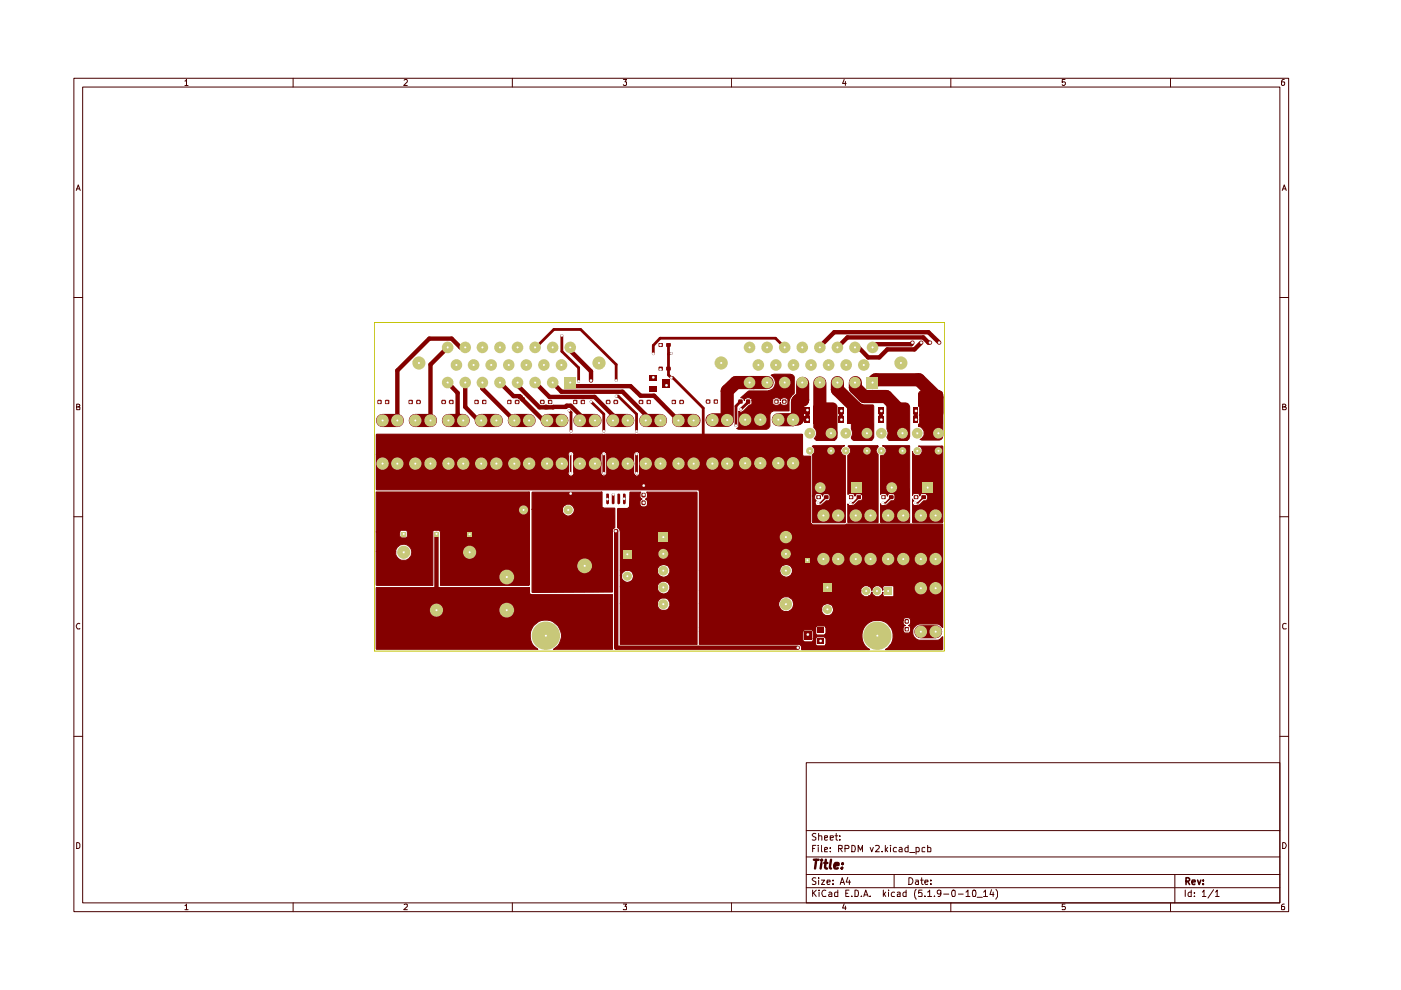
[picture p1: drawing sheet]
<svg xmlns="http://www.w3.org/2000/svg" width="297mm" height="210mm" viewBox="0 0 297 210" stroke-linecap="round" stroke-linejoin="round" font-family="sans-serif">
<g fill="none" stroke="#480000" stroke-width=".21">
<path d="M15.7 16.6h257.5v176.7h-257.5zM17.5 18.5h253.9v172.9h-253.9zM39.2 17.2l.3-.4v1.3M39.2 18.1h.7M62.1 16.6v1.9M85.7 17l.2-.2h.3l.2 .2v.4l-.8 .7h.8M108.6 16.6v1.9M132.2 16.8h.6l-.3 .6h.3v.5l-.1 .2h-.4l-.1-.2M155.1 16.6v1.9M179 16.8l-.4 .9h.8M179.2 17.3v.8M201.6 16.6v1.9"/>
<path d="M225.8 16.8h-.6v.6h.5l.2 .1v.4l-.3 .2-.4-.2M248.2 16.6v1.9M272.3 16.8l-.4 .1-.2 .3v.7l.2 .2 .4-.1v-.6h-.5l-.1 .1M16.2 40.4l.4-1.2 .4 1.2M16.3 40h.5M271.9 40.4l.4-1.2 .4 1.2M272 40h.6M15.7 63.1h1.8M271.4 63.1h1.8M16.3 86.3h.4l.2-.3-.1-.2-.5-.1v1.2h.5l.1-.5-.2-.1M271.9 86.3l.6-.1v-.4l-.6-.1v1.2h.6l.2-.5-.3-.1M15.7 109.6h1.8"/>
<path d="M271.4 109.6h1.8M16.9 132.2h-.1a.66 .66 0 0 0-.6 .4 .66 .66 0 0 0 .2 .7h.5M272.7 132.2h-.3l-.5 .3v.6l.2 .2h.6M15.7 156.1h1.8M271.4 156.1h1.8M16.3 178.6a.52 .52 0 0 1 .6 .4v.6a.52 .52 0 0 1-.6 .3zM170.9 161.7h100.5v29.7h-100.5zM170.9 176.1h100.5M172.3 179.9h.4M173 179.2h-.7v1.4M173 176.8l-.5-.1-.3 .3 .3 .4 .5 .1v.5l-.3 .1h-.5M173.5 179.2v.1"/>
<path d="M173.5 179.7v.9M173.6 177.3l.6-.1v.9M173.6 176.7v1.4M174.2 179.2v1.2l.1 .2M174.8 177.6l.6-.1v-.3h-.6v.9h.6M176 179.7v.2M176 177.6l.7-.1-.1-.3h-.6v.9h.6M177 177.2h.6M177.3 176.7v1.4h.3M177.8 179.9h.7l.1-.6-.8-.1v1.4M178.1 178v.1M178.1 177.2v.2"/>
<path d="M178.1 179.9l.5 .7M179.2 179.9h.6l.2-.2-.1-.4-.7-.1v1.4M180.6 179.2l.7 .2 .1 .6-.3 .6h-.5zM184.5 179.7l.3 .9 .4-.9M185.6 179.3l.6-.1 .2 .3v.3l-.8 .8h.8M187.7 179.2v1.4M188.2 179.7l-.5 .6M188.8 179.2v.1M188.8 179.7v.9M190.1 179.7h-.4l-.3 .2 .1 .6 .6 .1M190.7 179.7h.4l.2 .2v.7h-.6l-.1-.3 .7-.3M192.5 179.2v1.4h-.5l-.1-.7 .2-.2h.4"/>
<path d="M194.2 179.7h.4l.3 .2-.1 .7h-.6M194.2 179.7v1.4M196.1 179.7h-.4l-.2 .1v.7l.6 .1M196.7 179.2v1.4h.6l.1-.8-.3-.1h-.4M271.9 178.6a.65 .65 0 0 1 .8 .7 .65 .65 0 0 1-.8 .6zM39.2 192l.3-.3v1.2M39.2 192.9h.7M62.1 191.4v1.9M85.7 191.8h.7v.4l-.8 .7h.8M108.6 191.4v1.9M132.2 191.7h.6l-.3 .5 .3 .1v.5h-.6M155.1 191.4v1.9"/>
<path d="M170.9 188.2h100.5M170.9 185.4h100.5M170.9 181.7h100.5M172.3 188.7v1.4M172.5 189.3l.6 .8M173 186.2l-.5-.1-.3 .3 .3 .4 .5 .1v.5l-.3 .1h-.5M173.1 188.7l-.8 .8M173.6 186.1v.2M173.6 186.6v.9M173.7 188.7v.1M173.7 189.1v1M174.2 186.6h.6l-.6 .9h.6"/>
<path d="M174.8 180.2l.6-.2v-.3h-.6v.9h.6M175.1 188.8a.62 .62 0 0 0-.8 .2 .62 .62 0 0 0 0 .7l.2 .4 .6-.1M175.3 187l.7-.1-.1-.3h-.5l-.1 .2 .1 .7h.5M175.8 189.2l.3-.1 .3 .3v.7h-.6l-.1-.4 .7-.2M176 180.5v.1M176.6 187.4v.1M176.6 186.6v.2M177.6 188.7v1.4h-.6v-.8l.2-.2 .4 .1M178.1 187.5l.5-1.4 .5 1.4M178.2 187.1h.7M179 191.6l-.4 .9h.8M179.2 192.1v.8"/>
<path d="M179.3 189.4h.4M179.7 186l-.3 1h.9M180 188.7h-.7v1.4h.7M180.1 186.6v.9M180.6 190v.1M181.3 188.7l.6 .2 .1 .6-.2 .6h-.5zM181.9 180.6v-1.4l.6 1.1 .4-1.1v1.4M182.6 190v.1M183.1 190.1l.5-1.4 .5 1.4M183.2 189.7h.7M184.5 190v.1M187 180.5v.1"/>
<path d="M187.3 188.7v1.4M187.5 189.6l.3 .5M187.8 189.1l-.5 .6M187.8 180.1l.4 .5M188.4 188.7v.1M188.4 189.1v1M189.6 185.4v2.8M189.7 189.2l-.4-.1-.3 .4 .1 .6h.6M190.2 189.2h.6v.9h-.6v-.4l.6-.2M192.1 188.7v1.4h-.5l-.2-.3 .1-.5 .3-.2 .3 .1M192.7 186.1a.73 .73 0 0 1 .9 .7 .73 .73 0 0 1-.9 .7zM192.9 180.8h1.1"/>
<path d="M194.1 186.6h.5l.1 .9M194.2 188.6a1.8 1.8 0 0 0 0 2.1M194.7 186.9h-.5l-.1 .3 .1 .3h.5M195.2 186.6h.5M195.4 186.1v1.2l.3 .2M195.5 188.7h-.7l-.1 .7 .2-.2 .5 .1 .1 .7h-.8M196.1 187l.7-.1-.1-.3h-.5l-.1 .2 .1 .7h.5M196.1 190v.1M196.7 189.1l.4-.4v1.4M196.7 190.1h.8M197.4 187.4v.1M197.4 186.6v.2"/>
<path d="M198.1 190v.1M199.5 189.3v.2l-.3 .1-.4-.1v-.7h.7v.9l-.3 .4h-.3M200.1 189.6h1.1M201.6 191.4v1.9M201.9 188.8l.4-.1 .2 .3v.8l-.1 .3h-.5l-.1-.3v-.6zM203.2 189.6h1M204.8 189.1l.4-.4v1.4M204.8 190.1h.9M206.2 188.8h.6l.1 .8-.1 .5-.6-.1zM207.2 190.2h1.1M208.5 189.1l.5-.4v1.4M208.5 190.1h.9"/>
<path d="M210.2 188.6l-.3 1.1h.8M210.6 189.1v1M211.2 188.6l.3 .5v1l-.3 .6M225.8 191.7h-.6v.6l.5-.1 .2 .2v.3l-.2 .2-.5-.1M248.2 191.4v1.9M249.1 185.4v6M251.3 188.7v1.4M252.6 188.7v1.4h-.5l-.2-.3 .1-.5 .2-.2 .4 .1M253.2 190v.1M253.2 189.2v.2M254.9 189.1l.4-.4v1.4M254.9 190.1h.8"/>
<path d="M257.3 188.6l-1.2 1.8M257.7 189.1l.4-.4v1.4M257.7 190.1h.8M272.3 191.7l-.4 .1-.2 .2v.8l.6 .1v-.7h-.5l-.1 .2"/>
</g>
<path d="M251.5 186.9h.5l.2-.3v-.2l-.2-.3h-.5v1.4M251.8 186.9l.4 .6M252.7 187l.7-.1-.1-.3h-.5l-.1 .2 .1 .7h.5M253.9 186.6l.4 .9 .3-.9M255.1 187.4v.1M255.1 186.6v.2" fill="none" stroke="#480000" stroke-width=".34"/>
<path d="M172.6 182.3h1M173.1 182.3l-.3 1.8M174.2 183l-.2 1.1M174.2 182.3v.2l.1-.1-.1-.1v.2M174.8 183h.6M175.1 182.3l-.2 1.6 .4 .2M176.2 182.3l-.3 1.6 .3 .2M176.9 183.6l.9-.2v-.4h-.6l-.2 .2v.9h.6M178.6 184l-.1 .1h-.1l.2-.1-.1 .1M178.6 183v.2" fill="none" stroke="#480000" stroke-width=".51"/>
<path d="M79.4 68.4h120.9v69.6h-120.9z" fill="none" stroke="#c2c200" stroke-width=".21"/>
<path d="M186.8 87.1l.1 1.9" fill="none" stroke="#840000" stroke-width=".93"/>
<path d="M174.6 88.1v2.2l1.6 1.6" fill="none" stroke="#840000" stroke-width="2.8"/>
<path d="M172.8 85.7l.6-.3h3.2l.4 .1 .4 .4 .1 6.8-.5 .7h-3.9l-.5-.4a1.45 1.45 0 0 0 0-2.3v-4.6z" fill="#840000"/>
<path d="M172.8 85.7l.6-.3h3.2l.6 .3 .2 .2 .1 6.8-.5 .7h-3.9l-.5-.4a1.45 1.45 0 0 0 0-2.3v-4.6z" fill="none" stroke="#840000" stroke-width=".21"/>
<path d="M181.3 73.6h.6l2.2 2.2h2.3l1.7-1.7M171.2 87v1.9M178.3 87.1v1.8" fill="none" stroke="#840000" stroke-width=".93"/>
<path d="M158.1 89l3.1 .1M158.9 81.1h3.7M170.2 81.3v3.5h-.9l-.2 .4v3.6h-.8l-.2 .2h-3.1M173.8 81.2v6l.9 .9" fill="none" stroke="#840000" stroke-width="2.8"/>
<path d="M140 71.7h24.4l2 2M141.7 79.5l.6 .6h.4l6.4 6.4M166.4 81.1l-5.2 5.3" fill="none" stroke="#840000" stroke-width=".59"/>
<path d="M157.1 84.3l1.6-1.4h4a1.76 1.76 0 0 0 1.6-1.4 1.76 1.76 0 0 0-.8-1.9l.6-.3h3.5l.5 .2 .3 .4v3.5l-.6 .5a3.7 3.7 0 0 0-.5 3.2h-3.5l-.3 .3-.3 .5v2.4l-.2 .5-.4 .2h-6.1l-.3-.2 .4-.3v-3.3l.2 .2h.6l1.4-1.5 .6-.3v-.7h4.4v.7l.5 .3h.9l.2-.5a1.06 1.06 0 0 0 1.5 .5l.1-.3v-1.1l-1-.2a.58 .58 0 0 0-.6 .6v-.2l-.5-.4h-.6l-.3 .2-.2 .4h-4.4l-.1-.4-.4-.2h-.6l-.5 .4v.2a.61 .61 0 0 0-.7-.6z" fill="#840000"/>
<path d="M157.1 84.3l1.6-1.4h4a1.76 1.76 0 0 0 1.6-1.4 1.76 1.76 0 0 0-.8-1.9l.6-.3h3.5l.7 .5 .1 3.6-.6 .5a3.7 3.7 0 0 0-.5 3.2h-3.5l-.3 .3-.3 .5v2.4l-.2 .5-.4 .2h-6.1l-.3-.2 .4-.3v-3.3l.2 .2h.6l1.4-1.5 .6-.3v-.7h4.4v.7l.5 .3h.9l.2-.5a1.06 1.06 0 0 0 1.5 .5l.1-.3v-1.1l-1-.2a.58 .58 0 0 0-.6 .6v-.2l-.5-.4h-.6l-.3 .2-.2 .4h-4.4l-.1-.4-.4-.2h-.6l-.5 .4v.2a.61 .61 0 0 0-.7-.6z" fill="none" stroke="#840000" stroke-width=".21"/>
<path d="M141.7 73.2v6.3M142.3 74.9h-.4l-.2 .2M157 85.2l-1 .9M158.7 85.3l-.3 .2" fill="none" stroke="#840000" stroke-width=".59"/>
<path d="M159.9 81.1h-3.9l-1.8 1.8v6.2h-3.2M181.4 118.5h3.2M188.3 118.5h3.2M195.2 109.3h3.2M195.2 118.5h3.2M195.2 133.9h3.2M195.2 124.7h3.2" fill="none" stroke="#840000" stroke-width="2.8"/>
<circle cx="194.2" cy="105.4" r=".17" fill="#840000"/>
<path d="M177.3 104.5v4.7l-.2 .1h.6M184.6 104.9v4.4h-3.2M189.1 103.4h1.6l.8 .7v5.2h-3.2M196.7 103.4h.1l1.6 1.5v4.4" fill="none" stroke="#840000" stroke-width="2.8"/>
<path d="M182.1 105.4l-1.2 1.2h-.6M189 105.4l-1.2 1.2h-.6M195.8 105.4l-1.2 1.2h-.5" fill="none" stroke="#840000" stroke-width=".34"/>
<path d="M120.9 74.3l4.4 4.4v2M109.7 81.7l4.7 4.7M119 83.1h13M121.7 81.9h12" fill="none" stroke="#840000" stroke-width=".93"/>
<path d="M122.7 78v2.9" fill="none" stroke="#840000" stroke-width=".59"/>
<circle cx="110.2" cy="84.2" r=".47" fill="#840000"/>
<path d="M120.9 73.7v.6M108.9 84h1.3l5 5.2M113.5 81.1l3 3.1h9.6M115.9 86.3l-1.5 .1M117.2 81.1l1.8 2M120.1 86h.9l1.9 2M120.9 81.1l.8 .8" fill="none" stroke="#840000" stroke-width=".93"/>
<path d="M113.5 73.8l3.9-4h5.7l7.5 7.5v3.4M119.1 71.1v3.4l3.6 3.5M140 71.7l-1.5 1.5v1.8" fill="none" stroke="#840000" stroke-width=".59"/>
<circle cx="110.7" cy="84.7" r=".47" fill="#840000"/>
<path d="M95.1 89.2h3.1M95.1 98.3h3.1M102 89.2h3.2M102 98.3h3.2M109.1 89.2h3.1M109.1 98.3h3.1" fill="none" stroke="#840000" stroke-width="2.8"/>
<path d="M91.3 77.3v11.9M94.9 81.1l2.1 2.2v4.6l1.2 1.3M98.6 81.1v5.2l2.8 2.9h3.8M102.3 81.1v1.3l6.8 6.8M106 81.1l2.9 2.9M109.7 81.1v.6M92.5 113.2v16.2" fill="none" stroke="#840000" stroke-width=".93"/>
<path d="M79.8 104.3l32.5 .1-.1 19.7h-18.8v-11.3l-.2-.4h-1.3l-.1 .2v11.5h-12v-7.2h4.1a1.71 1.71 0 0 0 1.2 1.9 1.97 1.97 0 0 0 2-.9 1.72 1.72 0 0 0-1-2.4 1.72 1.72 0 0 0-2.2 1.4h-4.1v-4.1h5v.9l.1 .3h1.2l.3-.2v-1.2l-.2-.2h-1.3l-.1 .4h-5z" fill="#840000"/>
<path d="M79.8 104.3l32.5 .1-.1 19.7h-18.8v-11.3l-.2-.4h-1.3l-.1 .2v11.5h-12v-7.2h4.1a1.71 1.71 0 0 0 1.2 1.9 1.97 1.97 0 0 0 2-.9 1.72 1.72 0 0 0-1-2.4 1.72 1.72 0 0 0-2.2 1.4h-4.1v-4.1h5v.9l.1 .3h1.2l.3-.2v-1.2l-.2-.2h-1.3l-.1 .4h-5z" fill="none" stroke="#840000" stroke-width=".21"/>
<path d="M94.9 73.7l-3.6 3.6M98.6 73.7h-1l-1.8-1.9h-4.8l-6.8 6.8v10.6M115.2 89.2h3.9M120.1 86l-.1 .3h-4.1M122.9 88v1.2M126.1 84.2l3.9 3.9v1.1M130.6 112.6v24.7" fill="none" stroke="#840000" stroke-width=".93"/>
<path d="M81.1 89.2h3.1M81.1 98.3h3.1M88.1 89.2h3.2M88.1 98.3h3.2M116 89.2h3.1M116 98.3h3.1M122.9 89.2h3.3M122.9 98.3h3.3M130 89.2h3.1M130 98.3h3.1" fill="none" stroke="#840000" stroke-width="2.8"/>
<path d="M120.6 87l.5 .5v3.9M125.3 85.2l2.7 2.6v3.6M128 96.3v4M130.6 84h.5l3.9 3.8v3.6M135 96.3v4" fill="none" stroke="#840000" stroke-width=".59"/>
<path d="M121 96.3v4" fill="none" stroke="#840000" stroke-width=".34"/>
<path d="M79.8 124.6l32.4-.1 .1 1.3 .2 .3h17.4v11.6h-12.6a3.3 3.3 0 0 0 .9-5 3.3 3.3 0 0 0-5 0 3.3 3.3 0 0 0 .8 5h-34.2z" fill="#840000"/>
<path d="M79.8 124.6l32.4-.1 .1 1.3 .2 .3h17.4v11.6h-12.6a3.3 3.3 0 0 0 .9-5 3.3 3.3 0 0 0-5 0 3.3 3.3 0 0 0 .8 5h-34.2z" fill="none" stroke="#840000" stroke-width=".21"/>
<path d="M112.8 104.4h14.8v3.1l.4 .2 2.3 .1v4.1h-.1l-.4 .4v13.2h-17v-17.5h6.5a1.28 1.28 0 0 0 1 1.4 1.28 1.28 0 0 0 1.5-1 1.28 1.28 0 0 0-.9-1.5h-.8l-.4 .2-.4 .6v.3h-6.5z" fill="#840000"/>
<path d="M112.8 104.4h14.8v3.1l.4 .2 2.3 .1v4.1h-.1l-.4 .4v13.2h-17v-17.5h6.5a1.28 1.28 0 0 0 1 1.4 1.28 1.28 0 0 0 1.5-1 1.28 1.28 0 0 0-.9-1.5h-.8l-.4 .2-.4 .5v.4h-6.5z" fill="none" stroke="#840000" stroke-width=".25"/>
<path d="M136.9 98.3h3.1M136.9 89.2h3.1M143.8 98.3h3.3M143.8 89.2h3.4M151 89.1h3.2M151 98.3h3.2M158 98.2h3.2M158.1 89h3.1M165 98.2h3.1M173.9 103.4h2.3l1.1 1.1M181.5 103.4h1.5l1.6 1.5" fill="none" stroke="#840000" stroke-width="2.8"/>
<path d="M175.2 105.4l-1.2 1.2h-.5" fill="none" stroke="#840000" stroke-width=".34"/>
<path d="M132 83.1l4.9 4.9v1.2M133.7 81.9l2.1 2h2.9l5.1 5.3" fill="none" stroke="#840000" stroke-width=".93"/>
<path d="M149.1 86.5v9.9l1.9 1.9M156 86.1v4.2M158.7 85.3l-1.6 1.5M161.2 86.4v2.6" fill="none" stroke="#840000" stroke-width=".59"/>
<path d="M179.8 94.6h6.4l-.4 .8 .4 1-.1 14.4-6.4-.1v-3.9l.4 .4 1-.1 .9-.9h.5l.4-.4v-.8l-.4-.4h-.9l-.3 .6-.4-.6h-.9l-.3 .2v-8.3a1.02 1.02 0 0 0 .4-1.6z" fill="#840000"/>
<path d="M179.8 94.6h6.4l-.4 .8 .4 1-.1 14.4-6.4-.1v-3.9l.4 .4 1-.1 .9-.9h.5l.4-.4v-.8l-.4-.4h-.9l-.3 .6-.4-.6h-.9l-.3 .2v-8.3a1.02 1.02 0 0 0 .4-1.6z" fill="none" stroke="#840000" stroke-width=".21"/>
<path d="M193.5 95.8a1.01 1.01 0 0 0 1.6 .5 1.01 1.01 0 0 0-.4-1.7l5.2 .1-.1 16.1h-6.3v-5l.2 .3-.2 .3v.5a1.18 1.18 0 0 0 1.4 .1l.9-.8h.5l.3-.3 .1-.8-.4-.5h-1l-.3 .6-.3-.6h-1l-.2 .4z" fill="#840000"/>
<path d="M193.5 95.8a1.01 1.01 0 0 0 1.6 .5 1.01 1.01 0 0 0-.4-1.7l5.2 .1-.1 16.1h-6.3v-5l.2 .3-.2 .3v.5a1.18 1.18 0 0 0 1.4 .1l.9-.8h.5l.3-.3 .1-.8-.4-.5h-1l-.3 .6-.3-.6h-1l-.2 .4z" fill="none" stroke="#840000" stroke-width=".21"/>
<path d="M187.1 94.5l5.8 .1v16.1l-6.1 .1-.1-3.9a1.18 1.18 0 0 0 1.3 .1l.9-.8h.5l.3-.2v-1l-.3-.4h-.9l-.4 .6-.3-.6h-.9l-.2 .2v-8.2a1.04 1.04 0 0 0 1.2-.8 1.04 1.04 0 0 0-.8-1.2z" fill="#840000"/>
<path d="M187.1 94.5l5.8 .1v16.1l-6.1 .1-.1-3.9a1.18 1.18 0 0 0 1.3 .1l.9-.8h.5l.3-.2v-1l-.3-.4h-.9l-.4 .6-.3-.6h-.9l-.2 .2v-8.2a1.04 1.04 0 0 0 1.2-.8 1.04 1.04 0 0 0-.8-1.2z" fill="none" stroke="#840000" stroke-width=".21"/>
<path d="M174.6 109.3h2.5" fill="none" stroke="#840000" stroke-width="2.8"/>
<path d="M130.6 137.3h38.6" fill="none" stroke="#840000" stroke-width=".93"/>
<path d="M79.8 92.2l90.3-.1v4.4l.2 .2h1.5v14.2l.5 .4h7l.2-.2h20.4v22l-.6-.6-.5-.2-4.2 .1a1.77 1.77 0 0 0-1.1 1.8 1.77 1.77 0 0 0 1.4 1.6h3.9l.5-.3 .6-.5v2.6l-12.2 .1 .5-.2a3.4 3.4 0 0 0 1.1-3.6 3.4 3.4 0 0 0-2.8-2.4h5v.7l.4 .4h-.2l-.2 .5 .1 .9 .2 .2h.9l.4-.4-.1-1-.3-.2 .4-.4v-.8l-.1-.2-.4-.3-.9 .1-.2 .5-6.5 .1a3.4 3.4 0 0 0-2.2 2.8 3.4 3.4 0 0 0 1.6 3.3h-14.4v-.6l-.5-.5h-21.2v-2.7h21.9v2l.2 .2h1.8l.2-.2v-.5h.5v1.4l.2 .1h1.8l.2-.2v-1.4l-.3-.3h-1.6l-.3 .2v.2h-.5v-1.7l-.2-.1h-1.8l-.2 .3h-21.9v-.8h24.6v1.4l.3 .2h1.6l.2-.2 .1-1.5-.2-.3h-1.8l-.2 .4h-24.6v-5.1h16.8a1.65 1.65 0 0 0 1 1.6 1.65 1.65 0 0 0 1.8-.4h6.3v.5a1.34 1.34 0 0 0 2.3 .4 1.33 1.33 0 0 0 .1-1.5 1.33 1.33 0 0 0-1.3-.6l-.8 .4-.3 .8h-6.3a1.64 1.64 0 0 0-.6-2.6 1.64 1.64 0 0 0-2.2 1.4h-16.8v-2.7h34.2l.1 .6 .7 .6h.7l.4-.2 .5-.8 .1 .4 .6 .6a1.26 1.26 0 0 0 1.6-.9v.7l.2 .2h2l.1-.1v-2.1l-.1-.1h-2l-.2 .2v.7l-.1-.3-.7-.6a1.4 1.4 0 0 0-1.5 .8v.2l-.3-.6-.6-.4h-.7l-.7 .6-.1 .5h-34.2v-4.4h17a1.35 1.35 0 0 0 1.7 1.4 1.35 1.35 0 0 0 .7-2.1 1.35 1.35 0 0 0-2.2 .2l-.2 .5h-17v-16.8l-.2-.3h-68.2l-.1-7.5h40.6v4.2l.2 .3a.62 .62 0 0 0 .8 .1 .62 .62 0 0 0 .2-.8l.1-3.8h5.7v4.2l.4 .5h.4l.5-.5v-4.2h5.6v4.1l.2 .4 .2 .2h.5l.4-.4v-4.5l-.3-.4-.7 .1-.3 .5h-5.6v-.2l-.5-.4-.6 .1-.2 .5h-5.7l-.1-.2a.61 .61 0 0 0-.5-.4 .61 .61 0 0 0-.6 .3l-.1 .3h-40.6z" fill="#840000"/>
<path d="M79.8 92.2l90.3-.1v4.4l.2 .2h1.5v14.2l.5 .4h7l.2-.2h20.4v22l-.6-.6-.5-.2-4.2 .1a1.77 1.77 0 0 0-1.1 1.8 1.77 1.77 0 0 0 1.4 1.6h3.9l.5-.3 .6-.5v2.6l-12.2 .1 .5-.2a3.4 3.4 0 0 0 1.1-3.6 3.4 3.4 0 0 0-2.8-2.4h5v.7l.4 .4-.3 .2-.1 .3 .1 .9 .2 .2h.9l.4-.4-.1-1-.3-.2 .4-.4v-.8l-.1-.2-.4-.3-.9 .1-.2 .5-6.5 .1a3.4 3.4 0 0 0-2.2 2.8 3.4 3.4 0 0 0 1.6 3.3h-14.4v-.6l-.5-.5h-21.2v-2.7h21.9v2l.2 .2h1.8l.2-.2v-.5h.5v1.4l.2 .1h1.8l.2-.2v-1.4l-.3-.3h-1.6l-.3 .2v.2h-.5v-1.7l-.2-.1h-1.8l-.2 .3h-21.9v-.8h24.6v1.4l.3 .2h1.6l.2-.2 .1-1.5-.2-.3h-1.8l-.2 .4h-24.6v-5.1h16.8a1.65 1.65 0 0 0 1 1.6 1.65 1.65 0 0 0 1.8-.4h6.3v.5a1.34 1.34 0 0 0 2.3 .4 1.33 1.33 0 0 0 .1-1.5 1.33 1.33 0 0 0-1.3-.6l-.8 .4-.3 .8h-6.3a1.64 1.64 0 0 0-.6-2.6 1.64 1.64 0 0 0-2.2 1.4h-16.8v-2.7h34.2l.1 .6 .7 .6h.7l.4-.2 .5-.8 .1 .4 .6 .6a1.26 1.26 0 0 0 1.6-.9v.7l.2 .2h2l.1-.1v-2.1l-.1-.1h-2l-.2 .2v.7l-.1-.3-.7-.6a1.4 1.4 0 0 0-1.5 .8v.2l-.3-.6-.6-.4h-.7l-.7 .6-.1 .5h-34.2v-4.4h17a1.35 1.35 0 0 0 1.7 1.4 1.35 1.35 0 0 0 .7-2.1 1.35 1.35 0 0 0-2.2 .2l-.2 .5h-17v-16.8l-.2-.3h-68.2l-.1-7.5h40.6v4.2l.2 .3a.62 .62 0 0 0 .8 .1 .62 .62 0 0 0 .2-.8l.1-3.8h5.7v4.2l.4 .5 .6-.1 .3-.4v-4.2h5.6v4.1l.2 .4 .2 .2h.5l.4-.4v-4.5l-.3-.4-.7 .1-.3 .5h-5.6v-.2l-.5-.4-.6 .1-.2 .5h-5.7l-.1-.2a.61 .61 0 0 0-.5-.4 .61 .61 0 0 0-.6 .3l-.1 .3h-40.6z" fill="none" stroke="#840000" stroke-width=".25"/>
<path d="M174.6 118.5h3.1" fill="none" stroke="#840000" stroke-width="2.8"/>
<path d="M172.2 94.7l.2-.2h6.7a1.07 1.07 0 0 0-.9 1.1 1.07 1.07 0 0 0 1 1v14.1l-6.9 .1-.1-5.6h.5v.5l.4 .5-.3 .4 .1 .3a1.18 1.18 0 0 0 1.3 .1l1-.8h.5l.2-.3 .1-.8-.3-.5h-.9l-.3 .2-.1 .4-.3-.6h-1l-.4 .6h-.5v-8.8a1.01 1.01 0 0 0 .2-1.7z" fill="#840000"/>
<path d="M172.2 94.7l.2-.2h6.7a1.07 1.07 0 0 0-.9 1.1 1.07 1.07 0 0 0 1 1v14.1l-6.9 .1-.1-5.6h.5v.5l.4 .5-.3 .4 .1 .3a1.18 1.18 0 0 0 1.3 .1l1-.8h.5l.2-.3 .1-.8-.3-.5h-.9l-.3 .2-.1 .4-.3-.6h-1l-.4 .6h-.5v-8.8a1.01 1.01 0 0 0 .2-1.7z" fill="none" stroke="#840000" stroke-width=".21"/>
<path d="M133.6 104.4h2.2l-.1 .2v.8l.1 .2 .3 .2-.4 .4v.8l.1 .2 .4 .3 .8-.1 .3-.4v-.8l-.4-.4 .3-.2 .1-.2v-.8l-.2-.2h10.7v32.2h-16.3v-8.6h7.9a1.36 1.36 0 0 0 1.2 1.4 1.36 1.36 0 0 0 1.5-1 1.36 1.36 0 0 0-1-1.6 1.33 1.33 0 0 0-1.7 .9v.3h-7.9v-3.6h7.9a1.35 1.35 0 0 0 1.5 1.5 1.35 1.35 0 0 0 1.1-1.7 1.35 1.35 0 0 0-1.9-.8l-.6 .5-.1 .5h-7.9v-2.4h.3a1.28 1.28 0 0 0 1.5 1.4 1.28 1.28 0 0 0 .9-1.8 1.28 1.28 0 0 0-2-.4l-.3 .3-.1 .5h-.3v-1.1h7.9a1.35 1.35 0 0 0 1.3 1.5 1.35 1.35 0 0 0 1.4-1.4 1.35 1.35 0 0 0-1.5-1.3 1.49 1.49 0 0 0-1.2 .9v.3h-7.9v-8.3a.75 .75 0 0 0-.6-.7v-4l2.4-.2 .2-.3z" fill="#840000"/>
<path d="M133.6 104.4h2.2l-.1 .2v.8l.2 .4h.2l-.4 .4v.8l.2 .4 .3 .1 .8-.1 .3-.4v-.8l-.4-.4h.1l.3-.4v-.8l-.2-.2h10.7v32.2h-16.3v-8.6h7.9a1.36 1.36 0 0 0 1.2 1.4 1.36 1.36 0 0 0 1.5-1 1.36 1.36 0 0 0-1-1.6 1.33 1.33 0 0 0-1.7 .9v.3h-7.9v-3.6h7.9a1.35 1.35 0 0 0 1.5 1.5 1.35 1.35 0 0 0 1.1-1.7 1.35 1.35 0 0 0-1.9-.8l-.6 .5-.1 .5h-7.9v-2.4h.3a1.28 1.28 0 0 0 1.5 1.4 1.28 1.28 0 0 0 .9-1.8 1.28 1.28 0 0 0-2-.4l-.3 .3-.1 .5h-.3v-1.1h7.9a1.35 1.35 0 0 0 1.3 1.5 1.35 1.35 0 0 0 1.4-1.4 1.35 1.35 0 0 0-1.5-1.3 1.49 1.49 0 0 0-1.2 .9v.3h-7.9v-8.3a.75 .75 0 0 0-.6-.7v-4l2.4-.2 .2-.3z" fill="none" stroke="#840000" stroke-width=".25"/>
<path d="M194.1 87.1l.1 1.9" fill="none" stroke="#840000" stroke-width=".93"/>
<path d="M194.8 80.5l3.8 3.7v3.3" fill="none" stroke="#840000" stroke-width="2.8"/>
<path d="M194.9 83.1l.5-.3h3.8l.5 .3 .2 .6-.1 9.1-.6 .5h-3.8l-.2-.2a1.48 1.48 0 0 0 .5-2l-.5-.6-.5-.1v-.5l.3-.2v-3.4l-.3-.2v-2.6z" fill="#840000"/>
<path d="M194.9 83.1l.5-.3h3.8l.5 .3 .2 .6v8.8l-.2 .5-.5 .3h-3.8l-.2-.2a1.48 1.48 0 0 0 .5-2l-.3-.4-.7-.3v-.5l.3-.2v-3.4l-.3-.2v-2.6z" fill="none" stroke="#840000" stroke-width=".21"/>
<path d="M177.5 81.1v1.5l4.4 4.3M181.4 81.1v1.1l1.8 1.9h4.7" fill="none" stroke="#840000" stroke-width="2.8"/>
<path d="M176.9 70.4l-3.1 3.1" fill="none" stroke="#840000" stroke-width=".93"/>
<circle cx="177.5" cy="73.7" r=".47" fill="#840000"/>
<path d="M179.7 71.5l-2.2 2.2" fill="none" stroke="#840000" stroke-width=".93"/>
<path d="M187.9 84.1l2.3 2.4v1.6l1.1 1v2.8" fill="none" stroke="#840000" stroke-width="2.8"/>
<path d="M188.3 85.7l.6-.3h3.1a.87 .87 0 0 1 .9 .9v6.2l-.2 .5-.3 .4h-3.8l-.6-.7a1.53 1.53 0 0 0 0-1.7v-4.9z" fill="#840000"/>
<path d="M188.3 85.7l.6-.3h3.1a.87 .87 0 0 1 .9 .9v6.2l-.2 .5-.3 .4h-3.8l-.6-.7a1.53 1.53 0 0 0 0-1.7v-4.9z" fill="none" stroke="#840000" stroke-width=".21"/>
<path d="M181.9 86.9v1.2l1.9 1.9v1.9M194.8 80.5h-9.1l-.7 .6" fill="none" stroke="#840000" stroke-width="2.8"/>
<path d="M176.9 70.4h19.9l2.3 2.2M179.7 71.5h16l1.1 1.1h.4M193.5 72.6l-.3 .4h-7.4l-.8 .7M195.3 72.6l-1.4 1.5h-5.8" fill="none" stroke="#840000" stroke-width=".93"/>
<path d="M180.7 85.7l.7-.3h.8l.9 .5h2.1l.1 6.8-.6 .7h-3.7l-.5-.5a1.99 1.99 0 0 0 0-2v-5z" fill="#840000"/>
<path d="M180.7 85.7l.7-.3h.8l.9 .5h2.1l.1 6.8-.6 .7h-3.7l-.5-.5a1.99 1.99 0 0 0 0-2v-5z" fill="none" stroke="#840000" stroke-width=".21"/>
<g fill="#840000">
<path d="M140.4 80.4h1.5v1.9h-1.5z"/>
<path d="M137.7 82h1.5v1.1h-1.5z"/>
<path d="M137.7 79.6h1.5v1.2h-1.5z"/>
<path d="M142.4 84.8h.9v.8l-.8 .1z"/>
<path d="M144 84.9l.2-.1h.7l.1 .7-.1 .2h-.8z"/>
<path d="M80 84.8h.9v.8l-.8 .1z"/>
<path d="M81.6 84.8h.9v.8l-.8 .1z"/>
<path d="M86.6 84.8h.9v.8l-.8 .1z"/>
<path d="M88.4 84.8h.8v.7l-.1 .2h-.8l-.1-.8z"/>
<path d="M93.7 84.8h.7l.2 .1v.6l-.2 .2h-.7l-.1-.2v-.6z"/>
<path d="M95.2 84.8h.8l.2 .1v.7l-.9 .1-.1-.2z"/>
<path d="M100.6 84.8h.9v.8l-.8 .1z"/>
<path d="M102.2 84.8h.9v.8l-.8 .1z"/>
<path d="M107.5 84.9l.2-.1h.8v.8l-.9 .1z"/>
<path d="M109.1 84.9l.2-.1h.7l.2 .1v.6l-.2 .2h-.7l-.2-.2z"/>
<path d="M114.6 84.8h.7l.2 .1v.6l-.2 .2h-.7l-.1-.2v-.6z"/>
<path d="M116.2 84.8h.7l.2 .1v.7l-.9 .1z"/>
<path d="M136.1 104.5h.7v.9l-.6 .1-.2-.2z"/>
<path d="M136.1 106.2l.6-.1 .2 .2v.6l-.2 .2h-.6l-.1-.2z"/>
<path d="M137.1 84.8h.9v.8l-.8 .1z"/>
<path d="M132.1 104.7l.4-.1 .2 .2v1.9a.32 .32 0 0 1-.3 .2 .32 .32 0 0 1-.3-.1z"/>
<path d="M139.6 77.8l.9-.1v.9h-.8z"/>
<path d="M141.2 77.8l.9-.1 .1 .2v.6l-.9 .1z"/>
<path d="M139.6 72.8l.9-.1v.8l-.8 .1z"/>
<path d="M141.2 72.8l1-.1v.7l-.1 .2h-.8z"/>
<path d="M135.5 84.8h.7l.2 .1v.7l-.8 .1-.2-.3z"/>
<path d="M121.5 84.8h.9v.8l-.8 .1z"/>
<path d="M123.1 84.9l.2-.1h.7v.8l-.8 .1z"/>
<path d="M128.4 84.9l.2-.1h.7l.2 .2v.5l-.2 .2h-.8z"/>
<path d="M130.2 84.8h.7l.2 .1v.6l-.2 .2h-.7l-.2-.2v-.6z"/>
<path d="M128.5 104.7l.5-.1 .1 .2v2a.34 .34 0 0 1-.6 0z"/>
<path d="M129.7 104.7l.5-.1 .1 .2v2a.34 .34 0 0 1-.6 0z"/>
<path d="M130.9 104.7l.4-.1 .2 .2v1.9a.32 .32 0 0 1-.3 .2 .32 .32 0 0 1-.3-.1z"/>
<path d="M132.1 109.2l.4-.1 .2 .2v1.9l-.2 .2-.4-.1z"/>
<path d="M131 109.1h.3l.2 .2v1.9l-.2 .2-.4-.1z"/>
<path d="M129.7 109.2l.5-.1 .1 .2v2l-.2 .1-.4-.1z"/>
<path d="M128.5 109.1h.6v2.3h-.6z"/>
<path d="M191.8 131.4l.1-.2h.6l.2 .2v.7l-.2 .1h-.6l-.1-.1z"/>
<path d="M191.8 133l.8-.1v1h-.7z"/>
<path d="M195.4 105h.9v.7l-.9 .1z"/>
<path d="M193.8 105h.8v.8h-.8z"/>
<path d="M170.5 133.9h1.5v1.8h-1.5z"/>
<path d="M173.2 133h1.5v1.2h-1.5z"/>
<path d="M173.2 135.4h1.5v1.2h-1.5z"/>
<path d="M149.7 84.8h.9v.7l-.8 .1-.2-.3z"/>
<path d="M151.3 84.8h.9v.7l-.8 .1z"/>
<path d="M158.2 84.8h.9v.7l-.9 .1z"/>
<path d="M156.5 84.8h1v.7l-.9 .1-.1-.3z"/>
<path d="M164.2 84.8l.8-.1 .1 .8-.8 .1z"/>
<path d="M165.8 84.8l.8-.1 .2 .1v.6l-.2 .2-.8-.1z"/>
<path d="M170.6 86.4h1.1v1.4h-1.1z"/>
<path d="M170.6 88.2h1.1v1.4h-1.1z"/>
<path d="M172.5 86.1h4.3v3.8h-4.3z"/>
<path d="M177.8 86.4h1.1v1.4h-1.1z"/>
<path d="M177.8 88.2h1.1v1.4h-1.1z"/>
<path d="M179.7 86.1h4.3v3.8h-4.3z"/>
<path d="M193.6 86.4h1v1.4h-1z"/>
<path d="M193.6 88.2h1v1.4h-1z"/>
<path d="M195.5 86.1h4.3v3.8h-4.3z"/>
<path d="M186.3 86.4h1.1v1.4h-1.1z"/>
<path d="M186.3 88.2h1.1v1.4h-1.1z"/>
<path d="M188.1 86.1h4.3v3.8h-4.3z"/>
<path d="M174.8 105h.8l.1 .7-.9 .1z"/>
<path d="M173.1 105.1l.9-.1 .1 .7-1 .1z"/>
<path d="M181.6 105.1l.9-.1v.7l-.8 .1z"/>
<path d="M180 105h.8l.1 .7-.9 .1z"/>
<path d="M188.5 105.1l.9-.1v.8h-.8z"/>
<path d="M186.9 105.1l.9-.1v.7l-.9 .1z"/>
</g>
<g fill="#c8c879">
<path d="M132.1 116.6h1.8v1.8h-1.8z"/>
<path d="M139.7 112.9h1.9v2h-1.9z"/>
<path d="M99.1 112.9h.9v.9h-.9z"/>
<path d="M92.1 112.8h.9v.9h-.9z"/>
<path d="M85.1 112.8h.9v.9h-.9z"/>
<path d="M170.8 118.4h.9v.9h-.9z"/>
<path d="M174.5 123.6h1.9v1.9h-1.9z"/>
<path d="M187.5 124.5h1.6v1.7h-1.6z"/>
<path d="M119.7 79.9h2.5v2.5h-2.5z"/>
<path d="M183.7 79.9h2.5v2.5h-2.5z"/>
<path d="M195.6 102.2h2.3v2.3h-2.3z"/>
<path d="M180.4 102.2h2.3v2.3h-2.3z"/>
<circle cx="115.7" cy="134.8" r="3"/>
<circle cx="120.5" cy="108.1" r=".97"/>
<circle cx="124" cy="120" r="1.57"/>
<circle cx="133" cy="122.2" r=".97"/>
<circle cx="105.2" cy="98.3" r="1.31"/>
<circle cx="112.2" cy="98.3" r="1.31"/>
<circle cx="109.1" cy="98.3" r="1.31"/>
<circle cx="116" cy="98.3" r="1.31"/>
<circle cx="112.2" cy="89.2" r="1.31"/>
<circle cx="109.1" cy="89.2" r="1.31"/>
<circle cx="119.1" cy="89.2" r="1.31"/>
<circle cx="116" cy="89.2" r="1.31"/>
<circle cx="119.1" cy="98.3" r="1.31"/>
<circle cx="126.2" cy="98.3" r="1.31"/>
<circle cx="122.9" cy="98.3" r="1.31"/>
<circle cx="130" cy="98.3" r="1.31"/>
<circle cx="126.2" cy="89.2" r="1.31"/>
<circle cx="122.9" cy="89.2" r="1.31"/>
<circle cx="133.1" cy="89.2" r="1.31"/>
<circle cx="130" cy="89.2" r="1.31"/>
<circle cx="140.6" cy="128.1" r="1.06"/>
<circle cx="140.6" cy="124.5" r="1.06"/>
<circle cx="140.6" cy="121" r="1.06"/>
<circle cx="140.6" cy="117.4" r="1.06"/>
<circle cx="111" cy="108.1" r=".97"/>
<circle cx="107.4" cy="122.3" r="1.57"/>
<circle cx="107.4" cy="129.4" r="1.57"/>
<circle cx="99.6" cy="117.1" r="1.4"/>
<circle cx="92.5" cy="129.4" r="1.4"/>
<circle cx="85.6" cy="117.1" r="1.4"/>
<circle cx="84.2" cy="98.3" r="1.31"/>
<circle cx="81.1" cy="98.3" r="1.31"/>
<circle cx="88.1" cy="98.3" r="1.31"/>
<circle cx="84.2" cy="89.2" r="1.31"/>
<circle cx="81.1" cy="89.2" r="1.31"/>
<circle cx="91.3" cy="89.2" r="1.31"/>
<circle cx="88.1" cy="89.2" r="1.31"/>
<circle cx="91.3" cy="98.3" r="1.31"/>
<circle cx="98.2" cy="98.3" r="1.31"/>
<circle cx="95.1" cy="98.3" r="1.31"/>
<circle cx="102" cy="98.3" r="1.31"/>
<circle cx="133.1" cy="98.3" r="1.31"/>
<circle cx="140" cy="98.3" r="1.31"/>
<circle cx="136.9" cy="98.3" r="1.31"/>
<circle cx="143.8" cy="98.3" r="1.31"/>
<circle cx="140" cy="89.2" r="1.31"/>
<circle cx="136.9" cy="89.2" r="1.31"/>
<circle cx="147.1" cy="89.2" r="1.31"/>
<circle cx="143.8" cy="89.2" r="1.31"/>
<circle cx="147.1" cy="98.3" r="1.31"/>
<circle cx="154.2" cy="98.3" r="1.31"/>
<circle cx="151" cy="98.3" r="1.31"/>
<circle cx="158" cy="98.2" r="1.31"/>
<circle cx="154.2" cy="89.1" r="1.31"/>
<circle cx="151" cy="89.1" r="1.31"/>
<circle cx="161.2" cy="89" r="1.31"/>
<circle cx="158" cy="89" r="1.31"/>
<circle cx="161.2" cy="98.2" r="1.31"/>
<circle cx="168.1" cy="89" r="1.31"/>
<circle cx="165" cy="89" r="1.31"/>
<circle cx="168.1" cy="98.2" r="1.31"/>
<circle cx="165" cy="98.2" r="1.31"/>
<circle cx="166.6" cy="128.1" r="1.31"/>
<circle cx="166.6" cy="121" r="1.06"/>
<circle cx="166.6" cy="117.4" r="1.06"/>
<circle cx="166.6" cy="113.9" r="1.31"/>
<circle cx="175.4" cy="129.2" r=".97"/>
<circle cx="186" cy="134.8" r="3"/>
<circle cx="195.2" cy="133.9" r="1.31"/>
<circle cx="198.4" cy="133.9" r="1.31"/>
<circle cx="195.2" cy="124.7" r="1.31"/>
<circle cx="198.4" cy="124.7" r="1.31"/>
<circle cx="185.9" cy="125.3" r=".89"/>
<circle cx="183.6" cy="125.3" r=".89"/>
<circle cx="184.6" cy="109.3" r="1.31"/>
<circle cx="181.4" cy="109.3" r="1.31"/>
<circle cx="184.6" cy="118.5" r="1.31"/>
<circle cx="188.3" cy="109.3" r="1.31"/>
<circle cx="188.3" cy="118.5" r="1.31"/>
<circle cx="191.5" cy="109.3" r="1.31"/>
<circle cx="191.5" cy="118.5" r="1.31"/>
<circle cx="198.4" cy="109.3" r="1.31"/>
<circle cx="198.4" cy="118.5" r="1.31"/>
<circle cx="195.2" cy="118.5" r="1.31"/>
<circle cx="98.2" cy="89.2" r="1.31"/>
<circle cx="95.1" cy="89.2" r="1.31"/>
<circle cx="105.2" cy="89.2" r="1.31"/>
<circle cx="102" cy="89.2" r="1.31"/>
<circle cx="102.3" cy="73.7" r="1.23"/>
<circle cx="106" cy="73.7" r="1.23"/>
<circle cx="104.1" cy="77.4" r="1.23"/>
<circle cx="102.3" cy="81.1" r="1.23"/>
<circle cx="106" cy="81.1" r="1.23"/>
<circle cx="113.5" cy="73.7" r="1.23"/>
<circle cx="117.2" cy="73.7" r="1.23"/>
<circle cx="115.3" cy="77.4" r="1.23"/>
<circle cx="117.2" cy="81.1" r="1.23"/>
<circle cx="120.9" cy="73.7" r="1.23"/>
<circle cx="119" cy="77.4" r="1.23"/>
<circle cx="127" cy="77" r="1.4"/>
<circle cx="109.7" cy="73.7" r="1.23"/>
<circle cx="107.9" cy="77.4" r="1.23"/>
<circle cx="111.6" cy="77.4" r="1.23"/>
<circle cx="109.7" cy="81.1" r="1.23"/>
<circle cx="113.5" cy="81.1" r="1.23"/>
<circle cx="98.6" cy="73.7" r="1.23"/>
<circle cx="100.4" cy="77.4" r="1.23"/>
<circle cx="98.6" cy="81.1" r="1.23"/>
<circle cx="94.9" cy="73.7" r="1.23"/>
<circle cx="96.8" cy="77.4" r="1.23"/>
<circle cx="94.9" cy="81.1" r="1.23"/>
<circle cx="88.8" cy="77" r="1.4"/>
<circle cx="166.4" cy="73.7" r="1.23"/>
<circle cx="170.1" cy="73.7" r="1.23"/>
<circle cx="168.2" cy="77.4" r="1.23"/>
<circle cx="166.4" cy="81.1" r="1.23"/>
<circle cx="170.1" cy="81.1" r="1.23"/>
<circle cx="177.5" cy="73.7" r="1.23"/>
<circle cx="181.3" cy="73.7" r="1.23"/>
<circle cx="179.4" cy="77.4" r="1.23"/>
<circle cx="181.3" cy="81.1" r="1.23"/>
<circle cx="185" cy="73.7" r="1.23"/>
<circle cx="183.1" cy="77.4" r="1.23"/>
<circle cx="191" cy="77" r="1.4"/>
<circle cx="173.8" cy="73.7" r="1.23"/>
<circle cx="172" cy="77.4" r="1.23"/>
<circle cx="175.7" cy="77.4" r="1.23"/>
<circle cx="173.8" cy="81.1" r="1.23"/>
<circle cx="177.5" cy="81.1" r="1.23"/>
<circle cx="162.6" cy="73.7" r="1.23"/>
<circle cx="164.5" cy="77.4" r="1.23"/>
<circle cx="162.6" cy="81.1" r="1.23"/>
<circle cx="158.9" cy="73.7" r="1.23"/>
<circle cx="160.8" cy="77.4" r="1.23"/>
<circle cx="158.9" cy="81.1" r="1.23"/>
<circle cx="152.9" cy="77" r="1.4"/>
<circle cx="177.7" cy="109.3" r="1.31"/>
<circle cx="174.6" cy="109.3" r="1.31"/>
<circle cx="177.7" cy="118.5" r="1.31"/>
<circle cx="174.6" cy="118.5" r="1.31"/>
<circle cx="181.4" cy="118.5" r="1.31"/>
<circle cx="195.2" cy="109.3" r="1.31"/>
<circle cx="194.5" cy="95.6" r=".8"/>
<circle cx="191.3" cy="95.6" r=".8"/>
<circle cx="199" cy="95.6" r=".8"/>
<circle cx="189.1" cy="103.4" r="1.14"/>
<circle cx="194.5" cy="91.9" r="1.14"/>
<circle cx="191.3" cy="91.9" r="1.14"/>
<circle cx="199" cy="91.9" r="1.14"/>
<circle cx="186.9" cy="91.9" r="1.14"/>
<circle cx="186.9" cy="95.6" r=".8"/>
<circle cx="179.3" cy="91.9" r="1.14"/>
<circle cx="176.2" cy="91.9" r="1.14"/>
<circle cx="183.8" cy="91.9" r="1.14"/>
<circle cx="179.3" cy="95.6" r=".8"/>
<circle cx="183.8" cy="95.6" r=".8"/>
<circle cx="171.7" cy="91.9" r="1.14"/>
<circle cx="176.2" cy="95.6" r=".8"/>
<circle cx="171.7" cy="95.6" r=".8"/>
<circle cx="173.9" cy="103.4" r="1.14"/>
</g>
<g fill="#c2c2c2">
<path d="M102.5 85h.4v.5h-.4z"/>
<path d="M95.5 85h.4v.5h-.4z"/>
<path d="M88.5 85h.4v.5h-.4z"/>
<path d="M81.8 85h.4v.5h-.4z"/>
<path d="M100.8 85h.4v.5h-.4z"/>
<path d="M93.9 85h.4v.5h-.4z"/>
<path d="M86.8 85h.4v.5h-.4z"/>
<path d="M80.2 85h.4v.5h-.4z"/>
<path d="M116.5 85h.4v.5h-.4z"/>
<path d="M109.4 85h.4v.5h-.4z"/>
<path d="M121.7 85h.4v.5h-.4z"/>
<path d="M114.8 85h.4v.5h-.4z"/>
<path d="M107.7 85h.5v.5h-.5z"/>
<path d="M130.4 85h.4v.5h-.4z"/>
<path d="M125.1 85h.4v.4h-.4z"/>
<path d="M128.7 85h.5v.5h-.5z"/>
<path d="M130.4 83.8h.4v.4h-.4z"/>
<path d="M130.4 80.5h.4v.4h-.4z"/>
<path d="M123.4 85h.4v.5h-.4z"/>
<path d="M125.1 80.5h.4v.4h-.4z"/>
<path d="M118.9 70.9h.4v.4h-.4z"/>
<path d="M122.5 80.6h.4v.5h-.4z"/>
<path d="M187.1 105.2h.4v.4h-.4z"/>
<path d="M173.4 105.2h.4v.4h-.4z"/>
<path d="M180.2 105.2h.4v.4h-.4z"/>
<path d="M194 105.2h.4v.4h-.4z"/>
<path d="M173.3 106.4h.4v.4h-.4z"/>
<path d="M180.1 106.4h.4v.4h-.4z"/>
<path d="M193.9 106.4h.4v.4h-.4z"/>
<path d="M187 106.4h.4v.4h-.4z"/>
<path d="M186.7 86.9h.4v.4h-.4z"/>
<path d="M186.7 88.8h.4v.4h-.4z"/>
<path d="M194 88.8h.4v.4h-.4z"/>
<path d="M194 86.9h.4v.4h-.4z"/>
<path d="M195.1 72.4h.4v.5h-.4z"/>
<path d="M193.3 72.4h.4v.5h-.4z"/>
<path d="M198.9 72.4h.4v.5h-.4z"/>
<path d="M197 72.4h.4v.5h-.4z"/>
<path d="M178.2 88.8h.4v.4h-.4z"/>
<path d="M171 88.8h.4v.4h-.4z"/>
<path d="M171 86.7h.4v.5h-.4z"/>
<path d="M178.2 86.9h.4v.4h-.4z"/>
<path d="M166.1 85h.4v.4h-.4z"/>
<path d="M164.4 85h.4v.4h-.4z"/>
<path d="M173.8 135.7h.4v.4h-.4z"/>
<path d="M192.1 133.2h.4v.5h-.4z"/>
<path d="M169 137.1h.4v.5h-.4z"/>
<path d="M192.1 131.5h.4v.5h-.4z"/>
<path d="M171.1 134.3h.4v.5h-.4z"/>
<path d="M139.8 72.9h.4v.5h-.4z"/>
<path d="M139.8 78.1h.4v.4h-.4z"/>
<path d="M142.6 85h.4v.5h-.4z"/>
<path d="M138.3 74.8h.4v.4h-.4z"/>
<path d="M138.3 79.8h.4v.4h-.4z"/>
<path d="M141.1 81.5h.4v.4h-.4z"/>
<path d="M142.1 74.7h.4v.5h-.4z"/>
<path d="M142.1 79.9h.4v.4h-.4z"/>
<path d="M132.1 105.5h.4v.5h-.4z"/>
<path d="M136.3 106.4h.4v.4h-.4z"/>
<path d="M130.4 112.4h.4v.4h-.4z"/>
<path d="M136.3 104.7h.4v.4h-.4z"/>
<path d="M136.3 102.7h.4v.5h-.4z"/>
<path d="M137.4 85h.4v.5h-.4z"/>
<path d="M127.8 91.2h.4v.5h-.4z"/>
<path d="M135.7 85h.4v.5h-.4z"/>
<path d="M134.8 91.2h.4v.5h-.4z"/>
<path d="M120.9 91.2h.4v.5h-.4z"/>
<path d="M120.4 86.8h.5v.5h-.5z"/>
<path d="M120.8 96h.4v.5h-.4z"/>
<path d="M151.6 85h.4v.4h-.4z"/>
<path d="M144.3 85h.4v.5h-.4z"/>
<path d="M155.8 90h.4v.5h-.4z"/>
<path d="M156.9 86.6h.4v.4h-.4z"/>
<path d="M149.9 85h.4v.4h-.4z"/>
<path d="M127.8 100.1h.4v.5h-.4z"/>
<path d="M127.8 96h.4v.5h-.4z"/>
<path d="M134.8 100.1h.4v.5h-.4z"/>
<path d="M134.8 96h.4v.5h-.4z"/>
<path d="M128.6 105.6h.4v.5h-.4z"/>
<path d="M129.8 104.6h.5v.4h-.5z"/>
<path d="M120.8 104.4h.4v.5h-.4z"/>
<path d="M120.8 100.1h.4v.5h-.4z"/>
</g>
<g fill="#fff">
<path d="M88.7 76.8l.3 .2-.1 .2-.3-.2z"/>
<path d="M126.9 76.8l.3 .2-.1 .2-.3-.2z"/>
<path d="M152.8 76.8l.3 .2-.1 .2-.3-.2z"/>
<path d="M190.9 76.8l.3 .2-.1 .2-.3-.2z"/>
<path d="M115.6 134.6l.4 .2-.2 .2-.3-.2z"/>
<path d="M120.4 107.9l.3 .2-.1 .2-.3-.2z"/>
<path d="M123.9 119.8l.3 .2-.1 .2-.4-.2z"/>
<path d="M132.9 122l.3 .2-.1 .2-.3-.2z"/>
<path d="M132.9 117.3l.3 .2-.1 .2-.3-.2z"/>
<path d="M105.1 98.1l.4 .2-.2 .2-.3-.2z"/>
<path d="M112.1 98.1l.3 .2-.1 .2-.3-.2z"/>
<path d="M108.9 98.1l.4 .2-.1 .2-.4-.2z"/>
<path d="M115.9 98.1l.3 .2-.1 .2-.3-.2z"/>
<path d="M112.1 89l.3 .2-.1 .1-.3-.1z"/>
<path d="M108.9 89l.4 .2-.1 .1-.4-.1z"/>
<path d="M119 89l.3 .2-.1 .1-.3-.1z"/>
<path d="M115.9 89l.3 .2-.1 .1-.3-.1z"/>
<path d="M119 98.1l.3 .2-.1 .2-.3-.2z"/>
<path d="M126.1 98.1l.3 .2-.1 .2-.4-.2z"/>
<path d="M122.8 98.1l.3 .2-.1 .2-.3-.2z"/>
<path d="M129.9 98.1l.3 .2-.1 .2-.3-.2z"/>
<path d="M126.1 89l.3 .2-.1 .1-.4-.1z"/>
<path d="M122.8 89l.3 .2-.1 .1-.3-.1z"/>
<path d="M133 89l.3 .2-.1 .1-.3-.1z"/>
<path d="M129.9 89l.3 .2-.1 .1-.3-.1z"/>
<path d="M140.5 127.9l.3 .2-.1 .2-.3-.2z"/>
<path d="M140.5 124.4l.3 .1-.1 .2-.3-.2z"/>
<path d="M140.5 120.8l.3 .2-.1 .2-.3-.2z"/>
<path d="M140.5 117.2l.3 .2-.1 .2-.3-.2z"/>
<path d="M140.5 113.7l.3 .2-.1 .2-.3-.2z"/>
<path d="M110.9 107.9l.3 .2-.1 .2-.3-.2z"/>
<path d="M107.3 122.2l.4 .1-.2 .2-.3-.2z"/>
<path d="M107.3 129.2l.4 .2-.2 .2-.3-.2z"/>
<path d="M99.5 116.9l.3 .2-.1 .2-.3-.2z"/>
<path d="M92.4 129.2l.4 .2-.2 .2-.3-.2z"/>
<path d="M99.5 113.1l.3 .2-.1 .2-.3-.2z"/>
<path d="M92.4 113l.4 .2-.2 .2-.3-.2z"/>
<path d="M85.5 116.9l.3 .2-.1 .2-.3-.2z"/>
<path d="M84.1 98.1l.4 .2-.2 .2-.3-.2z"/>
<path d="M81 98.1l.3 .2-.1 .2-.3-.2z"/>
<path d="M88 98.1l.3 .2-.1 .2-.4-.2z"/>
<path d="M85.5 113l.3 .2-.1 .2-.3-.2z"/>
<path d="M84.1 89l.4 .2-.2 .1-.3-.1z"/>
<path d="M81 89l.3 .2-.1 .1-.3-.1z"/>
<path d="M91.2 89l.3 .2-.1 .1-.3-.1z"/>
<path d="M88 89l.3 .2-.1 .1-.4-.1z"/>
<path d="M91.2 98.1l.3 .2-.1 .2-.3-.2z"/>
<path d="M98.1 98.1l.3 .2-.1 .2-.3-.2z"/>
<path d="M95 98.1l.3 .2-.1 .2-.3-.2z"/>
<path d="M101.9 98.1l.3 .2-.1 .2-.3-.2z"/>
<path d="M133 98.1l.3 .2-.1 .2-.3-.2z"/>
<path d="M139.9 98.1l.4 .2-.2 .2-.3-.2z"/>
<path d="M136.8 98.1l.3 .2-.1 .2-.3-.2z"/>
<path d="M143.7 98.1l.4 .2-.1 .2-.4-.2z"/>
<path d="M139.9 89l.4 .2-.2 .1-.3-.1z"/>
<path d="M136.8 89l.3 .2-.1 .1-.3-.1z"/>
<path d="M147 89l.3 .2-.1 .1-.3-.1z"/>
<path d="M143.7 89l.4 .2-.1 .1-.4-.1z"/>
<path d="M147 98.1l.3 .2-.1 .2-.3-.2z"/>
<path d="M154.1 98.1l.3 .2-.1 .2-.3-.2z"/>
<path d="M150.9 98.1l.4 .2-.2 .2-.3-.2z"/>
<path d="M157.9 98l.3 .2-.1 .2-.3-.2z"/>
<path d="M154.1 88.9l.3 .2-.1 .2-.3-.2z"/>
<path d="M150.9 88.9l.4 .2-.2 .2-.3-.2z"/>
<path d="M161.1 88.8l.3 .2-.1 .2-.3-.2z"/>
<path d="M157.9 88.8l.3 .2-.1 .2-.3-.2z"/>
<path d="M161.1 98l.3 .2-.1 .2-.3-.2z"/>
<path d="M168 88.8l.4 .2-.2 .2-.3-.2z"/>
<path d="M164.9 88.8l.3 .2-.1 .2-.3-.2z"/>
<path d="M168 98l.4 .2-.2 .2-.3-.2z"/>
<path d="M164.9 98l.3 .2-.1 .2-.3-.2z"/>
<path d="M166.5 127.9l.3 .2-.1 .2-.3-.2z"/>
<path d="M166.5 120.8l.3 .2-.1 .2-.3-.2z"/>
<path d="M166.5 117.2l.3 .2-.1 .2-.3-.2z"/>
<path d="M166.5 113.7l.3 .2-.1 .2-.3-.2z"/>
<path d="M171.1 118.6l.3 .2-.1 .2-.3-.2z"/>
<path d="M175.3 129l.3 .2-.1 .2-.3-.2z"/>
<path d="M175.3 124.4l.3 .1-.1 .2-.3-.2z"/>
<path d="M185.9 134.6l.3 .2-.1 .2-.3-.2z"/>
<path d="M195.1 133.8l.4 .1-.2 .2-.3-.2z"/>
<path d="M198.3 133.8l.3 .1-.1 .2-.3-.2z"/>
<path d="M195.1 124.5l.4 .2-.2 .2-.3-.2z"/>
<path d="M198.3 124.5l.3 .2-.1 .2-.3-.2z"/>
<path d="M188.2 125.1l.3 .2-.1 .2-.3-.2z"/>
<path d="M185.8 125.1l.3 .2-.1 .2-.3-.2z"/>
<path d="M183.5 125.1l.4 .2-.2 .2-.3-.2z"/>
<path d="M184.5 109.1l.3 .2-.1 .2-.3-.2z"/>
<path d="M181.3 109.1l.4 .2-.2 .2-.3-.2z"/>
<path d="M184.5 118.3l.3 .2-.1 .2-.3-.2z"/>
<path d="M188.2 109.1l.3 .2-.1 .2-.3-.2z"/>
<path d="M188.2 118.3l.3 .2-.1 .2-.3-.2z"/>
<path d="M191.4 109.1l.3 .2-.1 .2-.3-.2z"/>
<path d="M191.4 118.3l.3 .2-.1 .2-.3-.2z"/>
<path d="M198.3 109.1l.3 .2-.1 .2-.3-.2z"/>
<path d="M198.3 118.3l.3 .2-.1 .2-.3-.2z"/>
<path d="M195.1 118.3l.4 .2-.2 .2-.3-.2z"/>
<path d="M98.1 89l.3 .2-.1 .1-.3-.1z"/>
<path d="M95 89l.3 .2-.1 .1-.3-.1z"/>
<path d="M105.1 89l.4 .2-.2 .1-.3-.1z"/>
<path d="M101.9 89l.3 .2-.1 .1-.3-.1z"/>
<path d="M102.2 73.5l.3 .2-.1 .1-.3-.1z"/>
<path d="M105.9 73.5l.3 .2-.1 .1-.3-.1z"/>
<path d="M104 77.2l.4 .2-.2 .2-.3-.2z"/>
<path d="M102.2 80.9l.3 .2-.1 .2-.3-.2z"/>
<path d="M105.9 80.9l.3 .2-.1 .2-.3-.2z"/>
<path d="M113.4 73.5l.3 .2-.1 .1-.4-.1z"/>
<path d="M117.1 73.5l.3 .2-.1 .1-.3-.1z"/>
<path d="M115.2 77.2l.3 .2-.1 .2-.3-.2z"/>
<path d="M117.1 80.9l.3 .2-.1 .2-.3-.2z"/>
<path d="M120.8 73.5l.3 .2-.1 .1-.3-.1z"/>
<path d="M118.9 77.2l.4 .2-.2 .2-.3-.2z"/>
<path d="M120.8 80.9l.3 .2-.1 .2-.3-.2z"/>
<path d="M109.6 73.5l.3 .2-.1 .1-.3-.1z"/>
<path d="M107.8 77.2l.3 .2-.1 .2-.3-.2z"/>
<path d="M111.5 77.2l.3 .2-.1 .2-.3-.2z"/>
<path d="M109.6 80.9l.3 .2-.1 .2-.3-.2z"/>
<path d="M113.4 80.9l.3 .2-.1 .2-.4-.2z"/>
<path d="M98.5 73.5l.3 .2-.1 .1-.3-.1z"/>
<path d="M100.3 77.2l.3 .2-.1 .2-.3-.2z"/>
<path d="M98.5 80.9l.3 .2-.1 .2-.3-.2z"/>
<path d="M94.8 73.5l.3 .2-.1 .1-.3-.1z"/>
<path d="M96.7 77.2l.3 .2-.1 .2-.3-.2z"/>
<path d="M94.8 80.9l.3 .2-.1 .2-.3-.2z"/>
<path d="M166.3 73.5l.3 .2-.1 .1-.3-.1z"/>
<path d="M170 73.5l.3 .2-.1 .1-.3-.1z"/>
<path d="M168.1 77.2l.3 .2-.1 .2-.3-.2z"/>
<path d="M166.3 80.9l.3 .2-.1 .2-.3-.2z"/>
<path d="M170 80.9l.3 .2-.1 .2-.3-.2z"/>
<path d="M177.4 73.5l.4 .2-.2 .1-.3-.1z"/>
<path d="M181.2 73.5l.3 .2-.1 .1-.3-.1z"/>
<path d="M179.3 77.2l.3 .2-.1 .2-.3-.2z"/>
<path d="M181.2 80.9l.3 .2-.1 .2-.3-.2z"/>
<path d="M184.9 73.5l.3 .2-.1 .1-.3-.1z"/>
<path d="M183 77.2l.3 .2-.1 .2-.3-.2z"/>
<path d="M184.9 80.9l.3 .2-.1 .2-.3-.2z"/>
<path d="M173.7 73.5l.3 .2-.1 .1-.3-.1z"/>
<path d="M171.9 77.2l.3 .2-.1 .2-.4-.2z"/>
<path d="M175.6 77.2l.3 .2-.1 .2-.3-.2z"/>
<path d="M173.7 80.9l.3 .2-.1 .2-.3-.2z"/>
<path d="M177.4 80.9l.4 .2-.2 .2-.3-.2z"/>
<path d="M162.5 73.5l.4 .2-.2 .1-.3-.1z"/>
<path d="M164.4 77.2l.3 .2-.1 .2-.3-.2z"/>
<path d="M162.5 80.9l.4 .2-.2 .2-.3-.2z"/>
<path d="M158.8 73.5l.3 .2-.1 .1-.3-.1z"/>
<path d="M160.7 77.2l.3 .2-.1 .2-.3-.2z"/>
<path d="M158.8 80.9l.3 .2-.1 .2-.3-.2z"/>
<path d="M177.6 109.1l.3 .2-.1 .2-.3-.2z"/>
<path d="M174.5 109.1l.3 .2-.1 .2-.3-.2z"/>
<path d="M177.6 118.3l.3 .2-.1 .2-.3-.2z"/>
<path d="M174.5 118.3l.3 .2-.1 .2-.3-.2z"/>
<path d="M181.3 118.3l.4 .2-.2 .2-.3-.2z"/>
<path d="M195.1 109.1l.4 .2-.2 .2-.3-.2z"/>
<path d="M194.4 95.4l.3 .2-.1 .2-.3-.2z"/>
<path d="M191.2 95.4l.4 .2-.2 .2-.3-.2z"/>
<path d="M198.9 95.4l.3 .2-.1 .2-.3-.2z"/>
<path d="M189 103.2l.3 .2-.1 .2-.4-.2z"/>
<path d="M196.6 103.2l.3 .2-.1 .2-.3-.2z"/>
<path d="M194.4 91.7l.3 .2-.1 .2-.3-.2z"/>
<path d="M191.2 91.7l.4 .2-.2 .2-.3-.2z"/>
<path d="M198.9 91.7l.3 .2-.1 .2-.3-.2z"/>
<path d="M186.8 91.7l.3 .2-.1 .2-.4-.2z"/>
<path d="M186.8 95.4l.3 .2-.1 .2-.4-.2z"/>
<path d="M179.2 91.7l.3 .2-.1 .2-.3-.2z"/>
<path d="M176.1 91.7l.3 .2-.1 .2-.3-.2z"/>
<path d="M183.7 91.7l.3 .2-.1 .2-.3-.2z"/>
<path d="M179.2 95.4l.3 .2-.1 .2-.3-.2z"/>
<path d="M183.7 95.4l.3 .2-.1 .2-.3-.2z"/>
<path d="M171.6 91.7l.3 .2-.1 .2-.3-.2z"/>
<path d="M176.1 95.4l.3 .2-.1 .2-.3-.2z"/>
<path d="M171.6 95.4l.3 .2-.1 .2-.3-.2z"/>
<path d="M173.8 103.2l.3 .2-.1 .2-.3-.2z"/>
<path d="M181.4 103.2l.3 .2-.1 .2-.3-.2z"/>
<path d="M102.6 85.1l.3 .2-.1 .1-.3-.1z"/>
<path d="M95.6 85.1l.3 .2-.1 .1-.3-.1z"/>
<path d="M88.6 85.1l.3 .2-.1 .1-.3-.1z"/>
<path d="M81.9 85.1l.4 .2-.2 .1-.3-.1z"/>
<path d="M100.9 85.1l.3 .2-.1 .1-.3-.1z"/>
<path d="M94 85.1l.3 .2-.1 .1-.3-.1z"/>
<path d="M86.9 85.1l.3 .2-.1 .1-.3-.1z"/>
<path d="M80.3 85.1l.3 .2-.1 .1-.3-.1z"/>
<path d="M116.6 85.1l.3 .2-.1 .1-.3-.1z"/>
<path d="M109.5 85.1l.4 .2-.2 .1-.3-.1z"/>
<path d="M121.8 85.1l.3 .2-.1 .1-.3-.1z"/>
<path d="M114.9 85.1l.3 .2-.1 .1-.3-.1z"/>
<path d="M107.8 85.1l.4 .2-.1 .1-.4-.1z"/>
<path d="M130.5 85.1l.3 .2-.1 .1-.4-.1z"/>
<path d="M125.2 85l.3 .2-.1 .2-.3-.2z"/>
<path d="M128.8 85.1l.4 .2-.2 .1-.3-.1z"/>
<path d="M130.5 83.8l.4 .2-.2 .2-.3-.2z"/>
<path d="M130.5 80.5l.4 .2-.2 .2-.3-.2z"/>
<path d="M123.5 85.1l.3 .2-.1 .1-.3-.1z"/>
<path d="M125.2 80.5l.3 .2-.1 .2-.3-.2z"/>
<path d="M119 70.9l.3 .2-.1 .2-.3-.2z"/>
<path d="M122.6 80.7l.3 .2-.1 .1-.3-.1z"/>
<path d="M187.2 105.2l.3 .2-.1 .2-.3-.2z"/>
<path d="M173.5 105.2l.3 .2-.1 .2-.3-.2z"/>
<path d="M180.3 105.2l.3 .2-.1 .2-.3-.2z"/>
<path d="M194.1 105.2l.3 .2-.1 .2-.3-.2z"/>
<path d="M173.4 106.4l.3 .2-.1 .2-.3-.2z"/>
<path d="M180.2 106.4l.4 .2-.2 .2-.3-.2z"/>
<path d="M194 106.4l.3 .2-.1 .2-.4-.2z"/>
<path d="M187.1 106.4l.3 .2-.1 .2-.3-.2z"/>
<path d="M186.8 86.9l.3 .2-.1 .2-.4-.2z"/>
<path d="M186.8 88.8l.3 .2-.1 .2-.4-.2z"/>
<path d="M194.1 88.8l.3 .2-.1 .2-.3-.2z"/>
<path d="M194.1 86.9l.3 .2-.1 .2-.3-.2z"/>
<path d="M195.2 72.5l.3 .1-.1 .2-.3-.2z"/>
<path d="M193.4 72.5l.3 .1-.1 .2-.3-.2z"/>
<path d="M199 72.5l.3 .1-.1 .2-.3-.2z"/>
<path d="M197.1 72.5l.3 .1-.1 .2-.3-.2z"/>
<path d="M178.3 88.8l.3 .2-.1 .2-.3-.2z"/>
<path d="M171.1 88.8l.3 .2-.1 .2-.3-.2z"/>
<path d="M171.1 86.8l.3 .2-.1 .1-.3-.1z"/>
<path d="M178.3 86.9l.3 .2-.1 .2-.3-.2z"/>
<path d="M166.2 85l.3 .2-.1 .2-.3-.2z"/>
<path d="M164.5 85l.3 .2-.1 .2-.3-.2z"/>
<path d="M173.9 135.7l.3 .2-.1 .2-.3-.2z"/>
<path d="M192.2 133.2l.3 .2-.1 .2-.3-.2z"/>
<path d="M169.1 137.1l.3 .2-.1 .2-.3-.2z"/>
<path d="M192.2 131.6l.3 .1-.1 .2-.3-.2z"/>
<path d="M171.2 134.3l.3 .2-.1 .2-.3-.2z"/>
<path d="M139.9 73l.4 .2-.2 .1-.3-.1z"/>
<path d="M139.9 78.1l.4 .2-.2 .2-.3-.2z"/>
<path d="M142.7 85.1l.3 .2-.1 .1-.3-.1z"/>
<path d="M138.4 74.8l.3 .2-.1 .2-.3-.2z"/>
<path d="M138.4 79.8l.3 .2-.1 .2-.3-.2z"/>
<path d="M141.2 81.5l.3 .2-.1 .2-.3-.2z"/>
<path d="M142.2 74.7l.3 .2-.1 .2-.3-.2z"/>
<path d="M142.2 79.9l.3 .2-.1 .2-.3-.2z"/>
<path d="M132.2 105.6l.3 .1-.1 .2-.3-.2z"/>
<path d="M136.4 106.4l.3 .2-.1 .2-.3-.2z"/>
<path d="M130.5 112.4l.3 .2-.1 .2-.4-.2z"/>
<path d="M136.4 104.7l.3 .2-.1 .2-.3-.2z"/>
<path d="M136.4 102.8l.3 .2-.1 .1-.3-.1z"/>
<path d="M137.5 85.1l.3 .2-.1 .1-.3-.1z"/>
<path d="M127.9 91.3l.3 .1-.1 .2-.3-.2z"/>
<path d="M135.8 85.1l.3 .2-.1 .1-.3-.1z"/>
<path d="M134.9 91.3l.3 .1-.1 .2-.4-.2z"/>
<path d="M121 91.3l.3 .1-.1 .2-.3-.2z"/>
<path d="M120.5 86.8l.4 .2-.1 .2-.4-.2z"/>
<path d="M120.9 96.1l.3 .2-.1 .2-.3-.2z"/>
<path d="M151.7 85l.3 .2-.1 .2-.3-.2z"/>
<path d="M144.4 85.1l.3 .2-.1 .1-.3-.1z"/>
<path d="M155.9 90.1l.4 .2-.2 .1-.3-.1z"/>
<path d="M157 86.6l.3 .2-.1 .2-.4-.2z"/>
<path d="M150 85l.3 .2-.1 .2-.3-.2z"/>
<path d="M127.9 100.1l.3 .2-.1 .2-.3-.2z"/>
<path d="M127.9 96.1l.3 .2-.1 .2-.3-.2z"/>
<path d="M134.9 100.1l.3 .2-.1 .2-.4-.2z"/>
<path d="M134.9 96.1l.3 .2-.1 .2-.4-.2z"/>
<path d="M128.7 105.6l.3 .2-.1 .2-.3-.2z"/>
<path d="M129.9 104.6l.4 .2-.2 .2-.3-.2z"/>
<path d="M120.9 104.5l.3 .1-.1 .2-.3-.2z"/>
<path d="M120.9 100.1l.3 .2-.1 .2-.3-.2z"/>
</g>
</svg>
